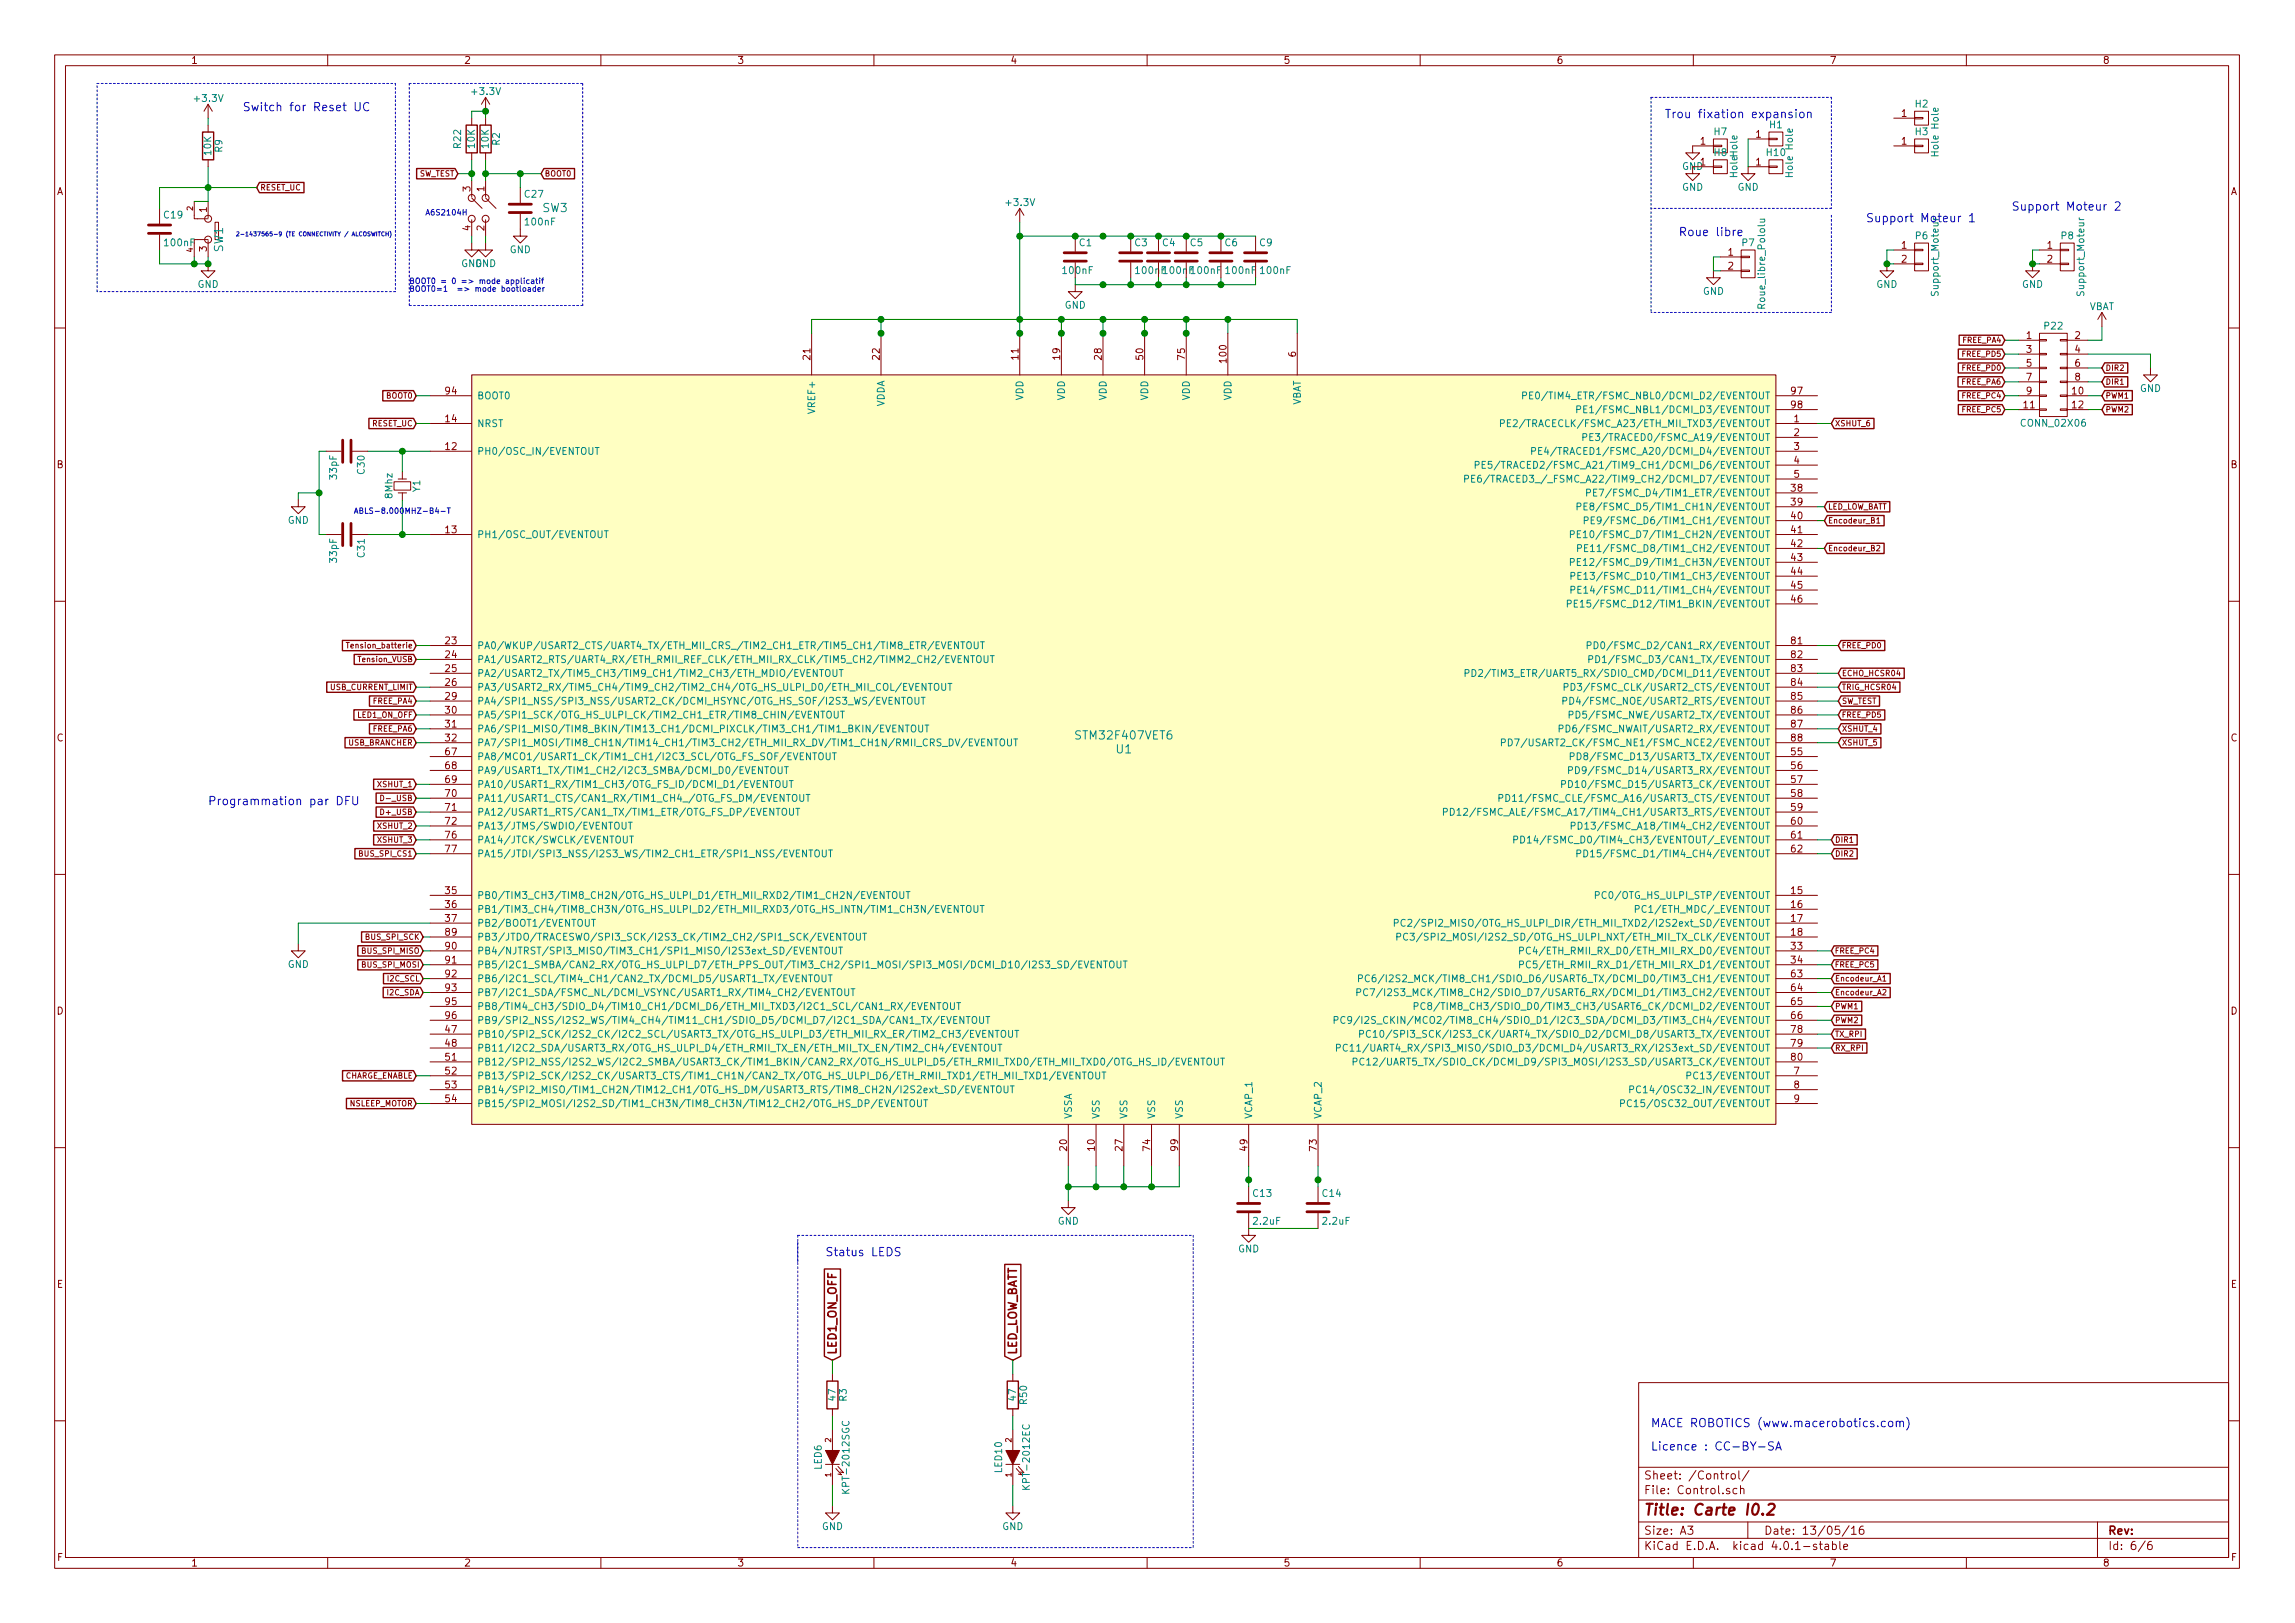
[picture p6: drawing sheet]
<svg xmlns="http://www.w3.org/2000/svg" width="420mm" height="297mm" viewBox="0 0 420 297" stroke-linecap="round" stroke-linejoin="round" font-family="sans-serif">
<defs><g id="words">
<text font-size="2.8" fill="#840000" x="301" y="277.3">Title: Carte I0.2</text>
<g font-size="2.1" fill="#0000c2">
<text x="44.4" y="20.4">Switch for Reset UC</text>
<text x="304.8" y="21.6">Trou fixation expansion</text>
<text x="341.6" y="40.7">Support Moteur 1</text>
<text x="368.3" y="38.5">Support Moteur 2</text>
<text x="307.3" y="43.2">Roue libre</text>
<text x="38.1" y="147.4">Programmation par DFU</text>
<text x="151.1" y="229.9">Status LEDS</text>
<text x="302.3" y="261.2">MACE ROBOTICS (www.macerobotics.com)</text>
<text x="302.3" y="265.5">Licence : CC-BY-SA</text>
</g>
<g font-size="2.1" fill="#008484">
<text x="99.3" y="38.8">SW3</text>
<text x="40.8" y="46.1" transform="rotate(-90 40.8 46.1)">SW1</text>
<text x="197.3" y="135.3">STM32F407VET6</text>
<text x="204.4" y="137.9">U1</text>
</g>
<g font-size="2.1" fill="#840000">
<text x="153.1" y="247.9" transform="rotate(-90 153.1 247.9)">LED1_ON_OFF</text>
<text x="186.2" y="247.9" transform="rotate(-90 186.2 247.9)">LED_LOW_BATT</text>
<text x="301" y="273.5">File: Control.sch</text>
<text x="301" y="270.8">Sheet: /Control/</text>
<text x="301" y="280.9">Size: A3</text>
<text x="323" y="280.9">Date: 13/05/16</text>
<text x="386" y="280.9">Rev:</text>
<text x="301" y="283.7">KiCad E.D.A. kicad 4.0.1-stable</text>
<text x="386" y="283.7">Id: 6/6</text>
</g>
<g font-size="1.8" fill="#840000">
<text x="35" y="11.7">1</text>
<text x="85" y="11.7">2</text>
<text x="135" y="11.7">3</text>
<text x="185" y="11.7">4</text>
<text x="235" y="11.7">5</text>
<text x="285" y="11.7">6</text>
<text x="335" y="11.7">7</text>
<text x="385" y="11.7">8</text>
<text x="348.1" y="21.4">1</text>
<text x="311.3" y="26.5">1</text>
<text x="321.5" y="25.2">1</text>
<text x="348.1" y="26.5">1</text>
<text x="10.4" y="35.7">A</text>
<text x="86.1" y="35" transform="rotate(-90 86.1 35)">3</text>
<text x="88.6" y="35" transform="rotate(-90 88.6 35)">1</text>
<text x="311.3" y="30.3">1</text>
<text x="321.5" y="30.3">1</text>
<text x="408.4" y="35.7">A</text>
<text x="37.8" y="38.8" transform="rotate(-90 37.8 38.8)">1</text>
<text x="37.8" y="46" transform="rotate(-90 37.8 46)">3</text>
<text x="86.1" y="42.2" transform="rotate(-90 86.1 42.2)">4</text>
<text x="88.6" y="42.2" transform="rotate(-90 88.6 42.2)">2</text>
<text x="316.4" y="46.8">1</text>
<text x="348.1" y="45.5">1</text>
<text x="374.8" y="45.5">1</text>
<text x="316.4" y="49.3">2</text>
<text x="348.1" y="48">2</text>
<text x="374.8" y="48">2</text>
<text x="148.3" y="65.8" transform="rotate(-90 148.3 65.8)">21</text>
<text x="161" y="65.8" transform="rotate(-90 161 65.8)">22</text>
<text x="186.4" y="65.8" transform="rotate(-90 186.4 65.8)">11</text>
<text x="194.1" y="65.8" transform="rotate(-90 194.1 65.8)">19</text>
<text x="201.7" y="65.8" transform="rotate(-90 201.7 65.8)">28</text>
<text x="209.3" y="65.8" transform="rotate(-90 209.3 65.8)">50</text>
<text x="216.9" y="65.8" transform="rotate(-90 216.9 65.8)">75</text>
<text x="237.2" y="65.3" transform="rotate(-90 237.2 65.3)">6</text>
<text x="371" y="62">1</text>
<text x="371" y="64.6">3</text>
<text x="379.9" y="62">2</text>
<text x="379.9" y="64.6">4</text>
<text x="224.5" y="66.3" transform="rotate(-90 224.5 66.3)">100</text>
<text x="371" y="67.1">5</text>
<text x="371" y="69.6">7</text>
<text x="379.9" y="67.1">6</text>
<text x="379.9" y="69.6">8</text>
<text x="81.6" y="77.3">14</text>
<text x="81.6" y="72.2">94</text>
<text x="328" y="72.2">97</text>
<text x="328" y="74.7">98</text>
<text x="328.4" y="77.3">1</text>
<text x="370.5" y="74.7">11</text>
<text x="371" y="72.2">9</text>
<text x="379.4" y="72.2">10</text>
<text x="379.4" y="74.7">12</text>
<text x="81.6" y="82.3">12</text>
<text x="328.4" y="79.8">2</text>
<text x="328.4" y="82.3">3</text>
<text x="10.4" y="85.7">B</text>
<text x="328" y="90">38</text>
<text x="328.4" y="84.9">4</text>
<text x="328.4" y="87.4">5</text>
<text x="408.4" y="85.7">B</text>
<text x="328" y="95">40</text>
<text x="328" y="92.5">39</text>
<text x="81.6" y="97.6">13</text>
<text x="328" y="97.6">41</text>
<text x="328" y="100.1">42</text>
<text x="328" y="102.7">43</text>
<text x="328" y="105.2">44</text>
<text x="328" y="107.7">45</text>
<text x="328" y="110.3">46</text>
<text x="81.6" y="117.9">23</text>
<text x="328" y="117.9">81</text>
<text x="81.6" y="120.4">24</text>
<text x="81.6" y="123">25</text>
<text x="81.6" y="125.5">26</text>
<text x="328" y="120.4">82</text>
<text x="328" y="123">83</text>
<text x="328" y="125.5">84</text>
<text x="81.6" y="130.6">30</text>
<text x="81.6" y="128.1">29</text>
<text x="328" y="128.1">85</text>
<text x="328" y="130.6">86</text>
<text x="10.4" y="135.7">C</text>
<text x="81.6" y="133.1">31</text>
<text x="81.6" y="135.7">32</text>
<text x="328" y="133.1">87</text>
<text x="328" y="135.7">88</text>
<text x="408.4" y="135.7">C</text>
<text x="81.6" y="138.2">67</text>
<text x="81.6" y="140.8">68</text>
<text x="81.6" y="143.3">69</text>
<text x="328" y="138.2">55</text>
<text x="328" y="140.8">56</text>
<text x="328" y="143.3">57</text>
<text x="81.6" y="145.8">70</text>
<text x="81.6" y="148.4">71</text>
<text x="328" y="145.8">58</text>
<text x="328" y="148.4">59</text>
<text x="81.6" y="150.9">72</text>
<text x="81.6" y="153.5">76</text>
<text x="81.6" y="156">77</text>
<text x="328" y="150.9">60</text>
<text x="328" y="153.5">61</text>
<text x="328" y="156">62</text>
<text x="81.6" y="163.6">35</text>
<text x="81.6" y="166.2">36</text>
<text x="328" y="163.6">15</text>
<text x="328" y="166.2">16</text>
<text x="81.6" y="173.8">90</text>
<text x="81.6" y="168.7">37</text>
<text x="81.6" y="171.2">89</text>
<text x="328" y="173.8">33</text>
<text x="328" y="168.7">17</text>
<text x="328" y="171.2">18</text>
<text x="81.6" y="176.3">91</text>
<text x="81.6" y="178.9">92</text>
<text x="328" y="178.9">63</text>
<text x="328" y="176.3">34</text>
<text x="10.4" y="185.7">D</text>
<text x="81.6" y="181.4">93</text>
<text x="81.6" y="183.9">95</text>
<text x="328" y="181.4">64</text>
<text x="328" y="183.9">65</text>
<text x="408.4" y="185.7">D</text>
<text x="81.6" y="186.5">96</text>
<text x="81.6" y="189">47</text>
<text x="81.6" y="191.6">48</text>
<text x="328" y="186.5">66</text>
<text x="328" y="189">78</text>
<text x="328" y="191.6">79</text>
<text x="81.6" y="194.1">51</text>
<text x="81.6" y="196.6">52</text>
<text x="328" y="194.1">80</text>
<text x="328.4" y="196.6">7</text>
<text x="81.6" y="199.2">53</text>
<text x="81.6" y="201.7">54</text>
<text x="328.4" y="199.2">8</text>
<text x="328.4" y="201.7">9</text>
<text x="195.3" y="210.6" transform="rotate(-90 195.3 210.6)">20</text>
<text x="200.4" y="210.6" transform="rotate(-90 200.4 210.6)">10</text>
<text x="205.5" y="210.6" transform="rotate(-90 205.5 210.6)">27</text>
<text x="210.6" y="210.6" transform="rotate(-90 210.6 210.6)">74</text>
<text x="215.6" y="210.6" transform="rotate(-90 215.6 210.6)">99</text>
<text x="228.3" y="210.6" transform="rotate(-90 228.3 210.6)">49</text>
<text x="241" y="210.6" transform="rotate(-90 241 210.6)">73</text>
<text x="10.4" y="235.7">E</text>
<text x="408.4" y="235.7">E</text>
<text x="10.5" y="285.7">F</text>
<text x="35" y="286.7">1</text>
<text x="85" y="286.7">2</text>
<text x="135" y="286.7">3</text>
<text x="185" y="286.7">4</text>
<text x="235" y="286.7">5</text>
<text x="285" y="286.7">6</text>
<text x="335" y="286.7">7</text>
<text x="385" y="286.7">8</text>
<text x="408.5" y="285.7">F</text>
</g>
<g font-size="1.8" fill="#008484">
<text x="86.6" y="17.4">+3.3V</text>
<text x="35.8" y="18.6">+3.3V</text>
<text x="324" y="23.5">H1</text>
<text x="350.7" y="19.6">H2</text>
<text x="354.9" y="23.5" transform="rotate(-90 354.9 23.5)">Hole</text>
<text x="38.7" y="28.3" transform="rotate(-90 38.7 28.3)">10K</text>
<text x="40.7" y="27.8" transform="rotate(-90 40.7 27.8)">R9</text>
<text x="84.4" y="27.1" transform="rotate(-90 84.4 27.1)">R22</text>
<text x="86.9" y="27.1" transform="rotate(-90 86.9 27.1)">10K</text>
<text x="89.5" y="27.1" transform="rotate(-90 89.5 27.1)">10K</text>
<text x="91.5" y="26.6" transform="rotate(-90 91.5 26.6)">R2</text>
<text x="313.8" y="24.7">H7</text>
<text x="313.8" y="28.5">H8</text>
<text x="323.5" y="28.5">H10</text>
<text x="328.2" y="27.3" transform="rotate(-90 328.2 27.3)">Hole</text>
<text x="350.7" y="24.7">H3</text>
<text x="354.9" y="28.6" transform="rotate(-90 354.9 28.6)">Hole</text>
<text x="307.9" y="31.1">GND</text>
<text x="307.9" y="34.9">GND</text>
<text x="318.1" y="32.4" transform="rotate(-90 318.1 32.4)">HoleHole</text>
<text x="318.1" y="34.9">GND</text>
<text x="328.2" y="32.4" transform="rotate(-90 328.2 32.4)">Hole</text>
<text x="30.1" y="40">C19</text>
<text x="96.1" y="36.2">C27</text>
<text x="96.3" y="41.2">100nF</text>
<text x="184.4" y="37.7">+3.3V</text>
<text x="30.3" y="45">100nF</text>
<text x="93.3" y="46.3">GND</text>
<text x="197.6" y="45">C1</text>
<text x="207.8" y="45">C3</text>
<text x="212.9" y="45">C4</text>
<text x="217.9" y="45">C5</text>
<text x="224.3" y="45">C6</text>
<text x="230.6" y="45">C9</text>
<text x="319" y="45">P7</text>
<text x="350.7" y="43.8">P6</text>
<text x="377.4" y="43.8">P8</text>
<text x="36.1" y="52.7">GND</text>
<text x="84.4" y="48.9">GND</text>
<text x="86.9" y="48.9">GND</text>
<text x="194.7" y="50.1">100nF</text>
<text x="208.1" y="50.1">100nF100nF100nF</text>
<text x="224.6" y="50.1">100nF</text>
<text x="230.9" y="50.1">100nF</text>
<text x="311.7" y="53.9">GND</text>
<text x="343.5" y="52.7">GND</text>
<text x="354.9" y="53.9" transform="rotate(-90 354.9 53.9)">Support_Moteur</text>
<text x="370.2" y="52.7">GND</text>
<text x="381.6" y="53.9" transform="rotate(-90 381.6 53.9)">Support_Moteur</text>
<text x="194.9" y="56.5">GND</text>
<text x="323.1" y="56" transform="rotate(-90 323.1 56)">Roue_libre_Pololu</text>
<text x="382.4" y="56.7">VBAT</text>
<text x="374.3" y="60.3">P22</text>
<text x="391.7" y="71.7">GND</text>
<text x="87.4" y="73.1">BOOT0</text>
<text x="149.2" y="75.4" transform="rotate(-90 149.2 75.4)">VREF+</text>
<text x="161.9" y="74.6" transform="rotate(-90 161.9 74.6)">VDDA</text>
<text x="187.3" y="73.4" transform="rotate(-90 187.3 73.4)">VDD</text>
<text x="194.9" y="73.4" transform="rotate(-90 194.9 73.4)">VDD</text>
<text x="202.6" y="73.4" transform="rotate(-90 202.6 73.4)">VDD</text>
<text x="210.2" y="73.4" transform="rotate(-90 210.2 73.4)">VDD</text>
<text x="217.8" y="73.4" transform="rotate(-90 217.8 73.4)">VDD</text>
<text x="225.4" y="73.4" transform="rotate(-90 225.4 73.4)">VDD</text>
<text x="238.1" y="74.5" transform="rotate(-90 238.1 74.5)">VBAT</text>
<text x="282.2" y="73.1">PE0/TIM4_ETR/FSMC_NBL0/DCMI_D2/EVENTOUT</text>
<text x="291.3" y="75.6">PE1/FSMC_NBL1/DCMI_D3/EVENTOUT</text>
<text x="87.4" y="83.2">PH0/OSC_IN/EVENTOUT</text>
<text x="87.4" y="78.1">NRST</text>
<text x="277.7" y="78.1">PE2/TRACECLK/FSMC_A23/ETH_MII_TXD3/EVENTOUT</text>
<text x="283.8" y="83.2">PE4/TRACED1/FSMC_A20/DCMI_D4/EVENTOUT</text>
<text x="292.1" y="80.7">PE3/TRACED0/FSMC_A19/EVENTOUT</text>
<text x="370.3" y="78.1">CONN_02X06</text>
<text x="61.7" y="87.6" transform="rotate(-90 61.7 87.6)">33pF</text>
<text x="66.8" y="86.7" transform="rotate(-90 66.8 86.7)">C30</text>
<text x="272.8" y="88.3">PE6/TRACED3_/_FSMC_A22/TIM9_CH2/DCMI_D7/EVENTOUT</text>
<text x="274.8" y="85.8">PE5/TRACED2/FSMC_A21/TIM9_CH1/DCMI_D6/EVENTOUT</text>
<text x="52.7" y="95.8">GND</text>
<text x="71.8" y="91.1" transform="rotate(-90 71.8 91.1)">8Mhz</text>
<text x="76.9" y="90" transform="rotate(-90 76.9 90)">Y1</text>
<text x="291.6" y="93.4">PE8/FSMC_D5/TIM1_CH1N/EVENTOUT</text>
<text x="292.8" y="95.9">PE9/FSMC_D6/TIM1_CH1/EVENTOUT</text>
<text x="292.8" y="90.8">PE7/FSMC_D4/TIM1_ETR/EVENTOUT</text>
<text x="66.8" y="101.9" transform="rotate(-90 66.8 101.9)">C31</text>
<text x="87.4" y="98.5">PH1/OSC_OUT/EVENTOUT</text>
<text x="290.6" y="98.5">PE10/FSMC_D7/TIM1_CH2N/EVENTOUT</text>
<text x="291.9" y="101">PE11/FSMC_D8/TIM1_CH2/EVENTOUT</text>
<text x="61.7" y="102.9" transform="rotate(-90 61.7 102.9)">33pF</text>
<text x="290.6" y="103.5">PE12/FSMC_D9/TIM1_CH3N/EVENTOUT</text>
<text x="290.9" y="106.1">PE13/FSMC_D10/TIM1_CH3/EVENTOUT</text>
<text x="290.1" y="111.2">PE15/FSMC_D12/TIM1_BKIN/EVENTOUT</text>
<text x="290.9" y="108.6">PE14/FSMC_D11/TIM1_CH4/EVENTOUT</text>
<text x="87.4" y="118.8">PA0/WKUP/USART2_CTS/UART4_TX/ETH_MII_CRS_/TIM2_CH1_ETR/TIM5_CH1/TIM8_ETR/EVENTOUT</text>
<text x="293" y="118.8">PD0/FSMC_D2/CAN1_RX/EVENTOUT</text>
<text x="87.4" y="121.3">PA1/USART2_RTS/UART4_RX/ETH_RMII_REF_CLK/ETH_MII_RX_CLK/TIM5_CH2/TIMM2_CH2/EVENTOUT</text>
<text x="87.4" y="123.9">PA2/USART2_TX/TIM5_CH3/TIM9_CH1/TIM2_CH3/ETH_MDIO/EVENTOUT</text>
<text x="272.6" y="123.9">PD2/TIM3_ETR/UART5_RX/SDIO_CMD/DCMI_D11/EVENTOUT</text>
<text x="293.2" y="121.3">PD1/FSMC_D3/CAN1_TX/EVENTOUT</text>
<text x="87.4" y="131.5">PA5/SPI1_SCK/OTG_HS_ULPI_CK/TIM2_CH1_ETR/TIM8_CHIN/EVENTOUT</text>
<text x="87.4" y="126.4">PA3/USART2_RX/TIM5_CH4/TIM9_CH2/TIM2_CH4/OTG_HS_ULPI_D0/ETH_MII_COL/EVENTOUT</text>
<text x="87.4" y="128.9">PA4/SPI1_NSS/SPI3_NSS/USART2_CK/DCMI_HSYNC/OTG_HS_SOF/I2S3_WS/EVENTOUT</text>
<text x="288.1" y="128.9">PD4/FSMC_NOE/USART2_RTS/EVENTOUT</text>
<text x="288.3" y="126.4">PD3/FSMC_CLK/USART2_CTS/EVENTOUT</text>
<text x="289.1" y="131.5">PD5/FSMC_NWE/USART2_TX/EVENTOUT</text>
<text x="87.4" y="134">PA6/SPI1_MISO/TIM8_BKIN/TIM13_CH1/DCMI_PIXCLK/TIM3_CH1/TIM1_BKIN/EVENTOUT</text>
<text x="87.4" y="136.6">PA7/SPI1_MOSI/TIM8_CH1N/TIM14_CH1/TIM3_CH2/ETH_MII_RX_DV/TIM1_CH1N/RMII_CRS_DV/EVENTOUT</text>
<text x="278.3" y="136.6">PD7/USART2_CK/FSMC_NE1/FSMC_NCE2/EVENTOUT</text>
<text x="287.2" y="134">PD6/FSMC_NWAIT/USART2_RX/EVENTOUT</text>
<text x="87.4" y="139.1">PA8/MCO1/USART1_CK/TIM1_CH1/I2C3_SCL/OTG_FS_SOF/EVENTOUT</text>
<text x="87.4" y="141.6">PA9/USART1_TX/TIM1_CH2/I2C3_SMBA/DCMI_D0/EVENTOUT</text>
<text x="289.8" y="141.6">PD9/FSMC_D14/USART3_RX/EVENTOUT</text>
<text x="290" y="139.1">PD8/FSMC_D13/USART3_TX/EVENTOUT</text>
<text x="87.4" y="146.7">PA11/USART1_CTS/CAN1_RX/TIM1_CH4_/OTG_FS_DM/EVENTOUT</text>
<text x="87.4" y="149.3">PA12/USART1_RTS/CAN1_TX/TIM1_ETR/OTG_FS_DP/EVENTOUT</text>
<text x="87.4" y="144.2">PA10/USART1_RX/TIM1_CH3/OTG_FS_ID/DCMI_D1/EVENTOUT</text>
<text x="268.7" y="149.3">PD12/FSMC_ALE/FSMC_A17/TIM4_CH1/USART3_RTS/EVENTOUT</text>
<text x="277.7" y="146.7">PD11/FSMC_CLE/FSMC_A16/USART3_CTS/EVENTOUT</text>
<text x="288.7" y="144.2">PD10/FSMC_D15/USART3_CK/EVENTOUT</text>
<text x="87.4" y="151.8">PA13/JTMS/SWDIO/EVENTOUT</text>
<text x="87.4" y="154.3">PA14/JTCK/SWCLK/EVENTOUT</text>
<text x="280.7" y="154.3">PD14/FSMC_D0/TIM4_CH3/EVENTOUT/_EVENTOUT</text>
<text x="290.8" y="151.8">PD13/FSMC_A18/TIM4_CH2/EVENTOUT</text>
<text x="87.4" y="156.9">PA15/JTDI/SPI3_NSS/I2S3_WS/TIM2_CH1_ETR/SPI1_NSS/EVENTOUT</text>
<text x="291.8" y="156.9">PD15/FSMC_D1/TIM4_CH4/EVENTOUT</text>
<text x="87.4" y="164.5">PB0/TIM3_CH3/TIM8_CH2N/OTG_HS_ULPI_D1/ETH_MII_RXD2/TIM1_CH2N/EVENTOUT</text>
<text x="87.4" y="167">PB1/TIM3_CH4/TIM8_CH3N/OTG_HS_ULPI_D2/ETH_MII_RXD3/OTG_HS_INTN/TIM1_CH3N/EVENTOUT</text>
<text x="293.3" y="164.5">PC0/OTG_HS_ULPI_STP/EVENTOUT</text>
<text x="300.5" y="167">PC1/ETH_MDC/_EVENTOUT</text>
<text x="87.4" y="169.6">PB2/BOOT1/EVENTOUT</text>
<text x="87.4" y="172.1">PB3/JTDO/TRACESWO/SPI3_SCK/I2S3_CK/TIM2_CH2/SPI1_SCK/EVENTOUT</text>
<text x="260.5" y="172.1">PC3/SPI2_MOSI/I2S2_SD/OTG_HS_ULPI_NXT/ETH_MII_TX_CLK/EVENTOUT</text>
<text x="260.8" y="169.6">PC2/SPI2_MISO/OTG_HS_ULPI_DIR/ETH_MII_TXD2/I2S2ext_SD/EVENTOUT</text>
<text x="52.7" y="177.1">GND</text>
<text x="87.4" y="174.7">PB4/NJTRST/SPI3_MISO/TIM3_CH1/SPI1_MISO/I2S3ext_SD/EVENTOUT</text>
<text x="87.4" y="177.2">PB5/I2C1_SMBA/CAN2_RX/OTG_HS_ULPI_D7/ETH_PPS_OUT/TIM3_CH2/SPI1_MOSI/SPI3_MOSI/DCMI_D10/I2S3_SD/EVENTOUT</text>
<text x="87.4" y="179.7">PB6/I2C1_SCL/TIM4_CH1/CAN2_TX/DCMI_D5/USART1_TX/EVENTOUT</text>
<text x="256.2" y="179.7">PC6/I2S2_MCK/TIM8_CH1/SDIO_D6/USART6_TX/DCMI_D0/TIM3_CH1/EVENTOUT</text>
<text x="280.9" y="174.7">PC4/ETH_RMII_RX_D0/ETH_MII_RX_D0/EVENTOUT</text>
<text x="280.9" y="177.2">PC5/ETH_RMII_RX_D1/ETH_MII_RX_D1/EVENTOUT</text>
<text x="87.4" y="182.3">PB7/I2C1_SDA/FSMC_NL/DCMI_VSYNC/USART1_RX/TIM4_CH2/EVENTOUT</text>
<text x="87.4" y="184.8">PB8/TIM4_CH3/SDIO_D4/TIM10_CH1/DCMI_D6/ETH_MII_TXD3/I2C1_SCL/CAN1_RX/EVENTOUT</text>
<text x="256" y="182.3">PC7/I2S3_MCK/TIM8_CH2/SDIO_D7/USART6_RX/DCMI_D1/TIM3_CH2/EVENTOUT</text>
<text x="265" y="184.8">PC8/TIM8_CH3/SDIO_D0/TIM3_CH3/USART6_CK/DCMI_D2/EVENTOUT</text>
<text x="87.4" y="187.4">PB9/SPI2_NSS/I2S2_WS/TIM4_CH4/TIM11_CH1/SDIO_D5/DCMI_D7/I2C1_SDA/CAN1_TX/EVENTOUT</text>
<text x="87.4" y="189.9">PB10/SPI2_SCK/I2S2_CK/I2C2_SCL/USART3_TX/OTG_HS_ULPI_D3/ETH_MII_RX_ER/TIM2_CH3/EVENTOUT</text>
<text x="253.1" y="187.4">PC9/I2S_CKIN/MCO2/TIM8_CH4/SDIO_D1/I2C3_SDA/DCMI_D3/TIM3_CH4/EVENTOUT</text>
<text x="256.1" y="189.9">PC10/SPI3_SCK/I2S3_CK/UART4_TX/SDIO_D2/DCMI_D8/USART3_TX/EVENTOUT</text>
<text x="87.4" y="195">PB12/SPI2_NSS/I2S2_WS/I2C2_SMBA/USART3_CK/TIM1_BKIN/CAN2_RX/OTG_HS_ULPI_D5/ETH_RMII_TXD0/ETH_MII_TXD0/OTG_HS_ID/EVENTOUT</text>
<text x="87.4" y="197.5">PB13/SPI2_SCK/I2S2_CK/USART3_CTS/TIM1_CH1N/CAN2_TX/OTG_HS_ULPI_D6/ETH_RMII_TXD1/ETH_MII_TXD1/EVENTOUT</text>
<text x="87.4" y="192.4">PB11/I2C2_SDA/USART3_RX/OTG_HS_ULPI_D4/ETH_RMII_TX_EN/ETH_MII_TX_EN/TIM2_CH4/EVENTOUT</text>
<text x="252.5" y="192.4">PC11/UART4_RX/SPI3_MISO/SDIO_D3/DCMI_D4/USART3_RX/I2S3ext_SD/EVENTOUT</text>
<text x="254.8" y="195">PC12/UART5_TX/SDIO_CK/DCMI_D9/SPI3_MOSI/I2S3_SD/USART3_CK/EVENTOUT</text>
<text x="309.5" y="197.5">PC13/EVENTOUT</text>
<text x="87.4" y="200.1">PB14/SPI2_MISO/TIM1_CH2N/TIM12_CH1/OTG_HS_DM/USART3_RTS/TIM8_CH2N/I2S2ext_SD/EVENTOUT</text>
<text x="87.4" y="202.6">PB15/SPI2_MOSI/I2S2_SD/TIM1_CH3N/TIM8_CH3N/TIM12_CH2/OTG_HS_DP/EVENTOUT</text>
<text x="298.6" y="202.6">PC15/OSC32_OUT/EVENTOUT</text>
<text x="300.5" y="200.1">PC14/OSC32_IN/EVENTOUT</text>
<text x="196.2" y="204.8" transform="rotate(-90 196.2 204.8)">VSSA</text>
<text x="201.3" y="204.8" transform="rotate(-90 201.3 204.8)">VSS</text>
<text x="206.4" y="204.8" transform="rotate(-90 206.4 204.8)">VSS</text>
<text x="211.5" y="204.8" transform="rotate(-90 211.5 204.8)">VSS</text>
<text x="216.5" y="204.8" transform="rotate(-90 216.5 204.8)">VSS</text>
<text x="229.2" y="204.8" transform="rotate(-90 229.2 204.8)">VCAP_1</text>
<text x="241.9" y="204.8" transform="rotate(-90 241.9 204.8)">VCAP_2</text>
<text x="229.5" y="219">C13</text>
<text x="242.2" y="219">C14</text>
<text x="193.6" y="224.1">GND</text>
<text x="229.6" y="224.1">2.2uF</text>
<text x="242.3" y="224.1">2.2uF</text>
<text x="226.6" y="229.2">GND</text>
<text x="153" y="256.3" transform="rotate(-90 153 256.3)">47</text>
<text x="155" y="256.4" transform="rotate(-90 155 256.4)">R3</text>
<text x="186" y="256.3" transform="rotate(-90 186 256.3)">47</text>
<text x="188" y="256.9" transform="rotate(-90 188 256.9)">R50</text>
<text x="150.4" y="269" transform="rotate(-90 150.4 269)">LED6</text>
<text x="183.4" y="269.5" transform="rotate(-90 183.4 269.5)">LED10</text>
<text x="155.5" y="272.7" transform="rotate(-90 155.5 272.7)">KPT-2012SGC</text>
<text x="188.5" y="272" transform="rotate(-90 188.5 272)">KPT-2012EC</text>
<text x="150.4" y="280">GND</text>
<text x="183.5" y="280">GND</text>
</g>
<g font-size="1.4" fill="#840000">
<text x="47.7" y="34.8">RESET_UC</text>
<text x="76.5" y="32.3">SW_TEST</text>
<text x="99.7" y="32.3">BOOT0</text>
<text x="35.3" y="38.5" transform="rotate(-90 35.3 38.5)">2</text>
<text x="35.3" y="46.1" transform="rotate(-90 35.3 46.1)">4</text>
<text x="359.3" y="65.3">FREE_PD5</text>
<text x="359.3" y="62.7">FREE_PA4</text>
<text x="359.1" y="70.4">FREE_PA6</text>
<text x="359.3" y="67.8">FREE_PD0</text>
<text x="385.5" y="70.4">DIR1</text>
<text x="385.5" y="67.9">DIR2</text>
<text x="70.7" y="72.9">BOOT0</text>
<text x="359.3" y="72.9">FREE_PC4</text>
<text x="359.3" y="75.4">FREE_PC5</text>
<text x="385.5" y="72.9">PWM1</text>
<text x="385.5" y="75.5">PWM2</text>
<text x="68" y="78">RESET_UC</text>
<text x="335.9" y="78">XSHUT_6</text>
<text x="334.7" y="95.8">Encodeur_B1</text>
<text x="334.7" y="93.3">LED_LOW_BATT</text>
<text x="334.7" y="100.9">Encodeur_B2</text>
<text x="64.2" y="118.7">Tension_batterie</text>
<text x="337.2" y="118.6">FREE_PD0</text>
<text x="65.7" y="121.2">Tension_VUSB</text>
<text x="337.2" y="123.7">ECHO_HCSR04</text>
<text x="60.4" y="126.3">USB_CURRENT_LIMIT</text>
<text x="65.4" y="131.4">LED1_ON_OFF</text>
<text x="68.2" y="128.8">FREE_PA4</text>
<text x="337.2" y="131.3">FREE_PD5</text>
<text x="337.2" y="128.8">SW_TEST</text>
<text x="337.2" y="126.3">TRIG_HCSR04</text>
<text x="63.7" y="136.4">USB_BRANCHER</text>
<text x="68.2" y="133.9">FREE_PA6</text>
<text x="337.2" y="136.4">XSHUT_5</text>
<text x="337.2" y="133.9">XSHUT_4</text>
<text x="69.2" y="144.1">XSHUT_1</text>
<text x="69.9" y="149.1">D+_USB</text>
<text x="70.3" y="146.6">D-_USB</text>
<text x="69.2" y="154.2">XSHUT_3</text>
<text x="69.2" y="151.7">XSHUT_2</text>
<text x="335.9" y="154.2">DIR1</text>
<text x="65.9" y="156.8">BUS_SPI_CS1</text>
<text x="335.9" y="156.8">DIR2</text>
<text x="67" y="172">BUS_SPI_SCK</text>
<text x="66.3" y="174.5">BUS_SPI_MISO</text>
<text x="66.3" y="177.1">BUS_SPI_MOSI</text>
<text x="71" y="179.6">I2C_SCL</text>
<text x="335.9" y="174.5">FREE_PC4</text>
<text x="335.9" y="177">FREE_PC5</text>
<text x="335.9" y="179.6">Encodeur_A1</text>
<text x="70.8" y="182.2">I2C_SDA</text>
<text x="335.9" y="184.7">PWM1</text>
<text x="335.9" y="182.2">Encodeur_A2</text>
<text x="335.9" y="187.2">PWM2</text>
<text x="335.9" y="189.8">TX_RPI</text>
<text x="62.8" y="197.4">CHARGE_ENABLE</text>
<text x="335.9" y="192.3">RX_RPI</text>
<text x="63.8" y="202.5">NSLEEP_MOTOR</text>
<text x="152.1" y="263.9" transform="rotate(-90 152.1 263.9)">2</text>
<text x="185.2" y="263.9" transform="rotate(-90 185.2 263.9)">2</text>
<text x="152.1" y="270.3" transform="rotate(-90 152.1 270.3)">1</text>
<text x="185.2" y="270.3" transform="rotate(-90 185.2 270.3)">1</text>
</g>
<g font-size="1.4" fill="#0000c2">
<text x="79" y="39.4">A6S2104H</text>
<text x="74.9" y="52">BOOT0 = 0 =&gt; mode applicatif</text>
<text x="74.9" y="53.4">BOOT0=1 =&gt; mode bootloader</text>
<text x="64.8" y="94">ABLS-8.000MHZ-B4-T</text>
</g>
<text font-size="1.1" fill="#0000c2" x="43.2" y="43.2">2-1437565-9 (TE CONNECTIVITY / ALCOSWITCH)</text>
</g></defs>
<g fill="none" stroke="#840000" stroke-width=".18">
<path d="M10 10h400v277h-400zM12 12h396v273.1h-396zM38.1 19.1v2.5M38.1 19.1l-.8 1.3M38.1 19.1l.8 1.3M60 10v2M88.9 17.8l-.8 1.3M88.9 17.8v2.6M88.9 17.8l.8 1.3M110 10v2M160 10v2M210 10v2"/>
<path d="M260 10v2M310 10v2M360 10v2M29.2 38.1v2.8M35.6 36.9v3.1h2.5M38.1 22.9v1.3M38.1 29.2v1.3M38.1 36.9v3M86.4 36.2l1.9 1.9M86.4 21.6v1.3M86.4 28v1.2M86.4 33.1v3"/>
<path d="M88.9 21.6v1.3M88.9 28v1.2M88.9 33.1v3M88.9 36.2l1.9 1.9M95.2 39.2v4h1.3l-1.3 1.3-1.2-1.3h1.2M95.2 34.3v2.8M186.7 38.1l-.8 1.3M186.7 38.1v2.6M186.7 38.1l.8 1.3M313.7 26.6h1.5v.2h-1.5zM313.7 25.4h2.5v2.6h-2.5zM313.7 30.4h1.5v.2h-1.5z"/>
<path d="M313.7 29.2h2.5v2.6h-2.5zM313.7 26.7h-3.8v1.3h1.2l-1.2 1.2-1.3-1.2h1.3M313.7 30.5h-3.8v1.3h1.2l-1.2 1.3-1.3-1.3h1.3M320 25.4h3.8M323.8 30.4h1.6v.2h-1.6zM323.8 29.2h2.6v2.6h-2.6zM323.8 25.3h1.6v.3h-1.6zM323.8 24.2h2.6v2.5h-2.6zM323.8 30.5h-3.8v1.3h1.3l-1.3 1.3-1.2-1.3h1.2M346.7 26.7h3.8M346.7 21.6h3.8M350.5 21.5h1.5v.3h-1.5z"/>
<path d="M350.5 20.4h2.6v2.5h-2.6zM350.5 26.6h1.5v.2h-1.5zM350.5 25.4h2.6v2.6h-2.6zM29.2 43v2.8M38.1 43.9h-2.5v3.1M38.1 48.3v1.3h1.3l-1.3 1.2-1.3-1.2h1.3M38.1 44v3M39.4 40.7h.6v3.2h-.6zM86.4 44.5v1.3h1.2l-1.2 1.2-1.3-1.2h1.3M86.4 40.2v3M88.9 44.5v1.3h1.3l-1.3 1.2-1.3-1.2h1.3M88.9 40.2v3"/>
<path d="M196.8 52.1v1.3h1.3l-1.3 1.2-1.2-1.2h1.2M196.8 43.2v2.8M196.8 48v2.8M207 43.2v2.8M207 48v2.8M212.1 43.2v2.8M212.1 48v2.8M217.2 43.2v2.8M217.2 48v2.8M223.5 43.2v2.8M223.5 48v2.8M229.9 43.2v2.8"/>
<path d="M229.9 48v2.8M313.7 49.6v1.2h1.3l-1.3 1.3-1.3-1.3h1.3M315 47h3.8M315 49.6h3.8M318.8 49.4h1.5v.3h-1.5zM318.8 46.9h1.5v.3h-1.5zM318.8 45.8h2.5v5h-2.5zM345.4 48.3v1.3h1.3l-1.3 1.2-1.2-1.2h1.2M346.7 45.8h3.8M346.7 48.3h3.8M350.5 48.2h1.5v.2h-1.5zM350.5 45.6h1.5v.3h-1.5z"/>
<path d="M350.5 44.5h2.6v5.1h-2.6zM372.1 48.3v1.3h1.3l-1.3 1.2-1.3-1.2h1.3M373.4 45.8h3.8M373.4 48.3h3.8M377.2 48.2h1.5v.2h-1.5zM377.2 45.6h1.5v.3h-1.5zM377.2 44.5h2.5v5.1h-2.5zM384.8 57.2l-.8 1.3M384.8 57.2v2.5M384.8 57.2l.8 1.3M10 60h2M78.7 77.5h7.7"/>
<path d="M78.7 72.4h7.7M86.4 68.6h238.7v137.2h-238.7zM148.6 61v7.6M161.3 61v7.6M186.7 61v7.6M194.3 61v7.6M201.9 61v7.6M209.5 61v7.6M217.2 61v7.6M224.8 61v7.6M237.5 61v7.6M325.1 77.5h7.6"/>
<path d="M325.1 72.4h7.6M325.1 75h7.6M369.6 72.4h3.8M369.6 75h3.8M369.6 62.3h3.8M369.6 64.8h3.8M369.6 67.3h3.8M369.6 69.9h3.8M373.4 74.8h1.2v.3h-1.2zM373.4 72.3h1.2v.3h-1.2zM373.4 69.8h1.2v.2h-1.2zM373.4 67.2h1.2v.3h-1.2z"/>
<path d="M373.4 64.7h1.2v.2h-1.2zM373.4 62.1h1.2v.3h-1.2zM373.4 61h5.1v15.2h-5.1zM377.2 74.8h1.3v.3h-1.3zM377.2 72.3h1.3v.3h-1.3zM377.2 69.8h1.3v.2h-1.3zM377.2 67.2h1.3v.3h-1.3zM377.2 64.7h1.3v.2h-1.3zM377.2 62.1h1.3v.3h-1.3zM378.5 72.4h3.8M378.5 75h3.8M378.5 62.3h3.8"/>
<path d="M378.5 64.8h3.8M378.5 67.3h3.8M378.5 69.9h3.8M393.7 67.3v1.3h1.3l-1.3 1.3-1.3-1.3h1.3M408 60h2M54.6 91.5v1.2h1.3l-1.3 1.3-1.3-1.3h1.3M59.7 82.6h2.8M59.7 97.8h2.8M64.5 82.6h2.8M64.5 97.8h2.8M72.1 88.2h3.1v1.5h-3.1zM72.9 87.7h1.5"/>
<path d="M72.9 90.2h1.5M73.7 86.4v1.3M73.7 90.2v1.3M78.7 82.6h7.7M78.7 97.8h7.7M325.1 80h7.6M325.1 82.6h7.6M325.1 85.1h7.6M325.1 87.7h7.6M325.1 95.3h7.6M325.1 97.8h7.6M325.1 90.2h7.6"/>
<path d="M325.1 92.7h7.6M343.6 99.9l.4-.1 .1 .3-.6 .7h.6M343.6 95l.3-.3v1M343.6 95.7h.5M10 110h2M63.4 117.6h.6M63.7 117.6v1M74.9 118.3l.5-.1-.1-.2-.3-.1-.1 .2v.5h.4M78.7 118.1h7.7M325.1 118.1h7.6M325.1 100.4h7.6M325.1 102.9h7.6"/>
<path d="M325.1 105.4h7.6M325.1 108h7.6M325.1 110.5h7.6M408 110h2M78.7 130.8h7.7M78.7 133.4h7.7M78.7 135.9h7.7M78.7 120.7h7.7M78.7 123.2h7.7M78.7 125.8h7.7M78.7 138.5h7.7M78.7 128.3h7.7"/>
<path d="M325.1 130.8h7.6M325.1 133.4h7.6M325.1 135.9h7.6M325.1 120.7h7.6M325.1 123.2h7.6M325.1 125.8h7.6M325.1 138.5h7.6M325.1 128.3h7.6M69.7 145.5a.51 .51 0 0 1 .6 .5 .51 .51 0 0 1-.6 .5zM78.7 151.2h7.7M78.7 146.1h7.7M78.7 153.7h7.7"/>
<path d="M78.7 148.6h7.7M78.7 156.2h7.7M78.7 141h7.7M78.7 143.5h7.7M325.1 151.2h7.6M325.1 146.1h7.6M325.1 153.7h7.6M325.1 148.6h7.6M325.1 156.2h7.6M325.1 141h7.6M325.1 143.5h7.6M10 160h2"/>
<path d="M54.6 172.8v1.2h1.3l-1.3 1.3-1.3-1.3h1.3M78.7 174h7.7M78.7 176.6h7.7M78.7 179.1h7.7M78.7 163.9h7.7M78.7 166.4h7.7M78.7 168.9h7.7M78.7 171.5h7.7M325.1 174h7.6M325.1 176.6h7.6M325.1 179.1h7.6M325.1 163.9h7.6"/>
<path d="M325.1 166.4h7.6M325.1 168.9h7.6M325.1 171.5h7.6M344.7 178.9l.3-.4v1.1M344.7 179.6h.6M408 160h2M78.7 196.9h7.7M78.7 199.4h7.7M78.7 194.3h7.7M78.7 181.6h7.7M78.7 184.2h7.7M78.7 186.7h7.7"/>
<path d="M78.7 189.3h7.7M78.7 191.8h7.7M325.1 196.9h7.6M325.1 199.4h7.6M325.1 194.3h7.6M325.1 181.6h7.6M325.1 184.2h7.6M325.1 186.7h7.6M325.1 189.3h7.6M325.1 191.8h7.6M344.7 181.2l.4-.1 .2 .3-.6 .7h.6M10 210h2"/>
<path d="M78.7 202h7.7M195.6 219.7v1.3h1.2l-1.2 1.3-1.3-1.3h1.3M195.6 205.8v7.6M200.7 205.8v7.6M205.7 205.8v7.6M210.8 205.8v7.6M215.9 205.8v7.6M228.6 205.8v7.6M228.6 217.2v2.8M241.3 205.8v7.6M241.3 217.2v2.8M325.1 202h7.6"/>
<path d="M408 210h2M228.6 222v4.1h1.3l-1.3 1.3-1.3-1.3h1.3M241.3 222v2.8M152.4 251.5v1.3M152.4 257.8v1.3M185.4 251.5v1.3M185.4 257.8v1.3M300 253h108v32.1h-108zM10 260h2M151.1 268h2.6M152.4 275.6v1.3h1.3l-1.3 1.3-1.3-1.3h1.3M152.4 261.7v3.8"/>
<path d="M152.4 268v3.8M153 268.8l1.1 1.1-.7-.1M153.4 268.4l1 1.1-.6-.1M184.1 268h2.6M185.4 275.6v1.3h1.3l-1.3 1.3-1.3-1.3h1.3M185.4 261.7v3.8M185.4 268v3.8M186.1 268.8l1 1.1-.7-.1M186.4 268.4l1.1 1.1-.7-.1M300 278.5h108M300 274.5h108M300 268.5h108"/>
<path d="M309 279.3h.9l-.5 .6 .5 .1v.7l-.2 .1-.7-.1M316.5 269.7l-.4 .3M316.6 272.5a.37 .37 0 0 0-.5 .1v.2l.5 .2 .1 .1-.2 .3-.4-.1M317 269.8l.2-.1 .4 .1 .1 .6-.1 .2-.4 .1-.2-.1zM318 272.5l-.4-.1-.3 .3v.6l.3 .1 .4-.1M318.3 269.2v1.3l.2 .2M318.6 272.5l.2-.1 .4 .1 .1 .9M318.6 271.9v1.5M320 278.5v3M320.2 269.1l-1.3 2M338.5 279.2l-1.2 2M339 279.7l.4-.4v1.5"/>
<path d="M341.1 279.3a.59 .59 0 0 0-.7 .6l.1 .8 .2 .1 .5-.1v-.5l-.1-.3h-.4l-.3 .3M384 278.5v6.6M408 260h2M60 285.1v1.9M110 285.1v1.9M160 285.1v1.9M210 285.1v1.9M260 285.1v1.9M300 281.5h108M310 285.1v1.9M332.6 282.7a.37 .37 0 0 0-.6 .1l.1 .2 .5 .2v.1l-.2 .3-.4-.1M333.1 282.6h.5"/>
<path d="M333.3 282.1v1.3l.3 .2M334.1 282.7h.6l.1 .9M334.8 283h-.5l-.2 .2 .2 .4 .5-.1M335.5 282.7l.4-.1 .3 .3-.1 .6h-.6M335.5 282.1v1.5M336.8 282.1v1.3l.2 .2M337.5 283.1l.8-.1-.1-.3-.4-.1-.3 .2 .1 .7h.6M339 280.8h.8M360 285.1v1.9M392.7 282l-1.2 2M393.9 282.1a.59 .59 0 0 0-.7 .6v.8l.2 .1 .6-.1v-.5l-.1-.3h-.5l-.2 .3"/>
<circle cx="86.4" cy="36.2" r=".63"/>
<circle cx="88.9" cy="36.2" r=".63"/>
<circle cx="38.1" cy="43.9" r=".63"/>
<circle cx="38.1" cy="40" r=".63"/>
<circle cx="86.4" cy="40" r=".63"/>
<circle cx="88.9" cy="40" r=".63"/>
</g>
<path d="M322.7 277l.1 .1-.1 .1-.1-.1 .1-.1v.2M323.8 275.4l.3-.2h.5l.2 .1 .1 .5-1.4 1.4h1.2" fill="none" stroke="#840000" stroke-width=".41"/>
<g fill="none" stroke="#840000" stroke-width=".51">
<path d="M93.2 38.9h4.1M93.2 37.4h4.1M27.2 42.7h4M27.2 41.2h4M194.8 47.8h4.1M194.8 46.3h4.1M205 47.8h4M205 46.3h4M210.1 47.8h4M210.1 46.3h4M215.1 47.8h4.1M215.1 46.3h4.1"/>
<path d="M221.5 47.8h4.1M221.5 46.3h4.1M227.8 47.8h4.1M227.8 46.3h4.1M62.7 80.6v4M62.7 95.8v4.1M64.3 80.6v4M64.3 95.8v4.1M226.6 221.8h4M226.6 220.3h4M239.3 221.8h4M239.3 220.3h4"/>
</g>
<g fill="#840000" stroke="#840000" stroke-width=".18">
<path d="M151.1 265.5h2.6l-1.3 2.5z"/>
<path d="M184.1 265.5h2.6l-1.3 2.5z"/>
</g>
<g fill="none" stroke="#008484" stroke-width=".18">
<path d="M380.6 39.8l.3 .4M322.2 40.1h.9M323 40.1l.1 .2-.1 .3-.8 .1M380.6 40.2h.9M274.7 77.5l.6-.1 .1-.5-.7-.1v1.3M276 77.4h.4M276.6 76.8h-.6v1.3h.6M277.1 76.9l.4-.1 .2 .1 .1 .3-.8 .9h.8M278.8 72.4l.6-.1v-.5l-.6-.1v1.3M280 72.3h.5M280.6 71.7h-.6v1.3h.6M281.2 71.8l.2-.1a.67 .67 0 0 1 .5 .7 .67 .67 0 0 1-.5 .6l-.3-.5z"/>
<path d="M288.7 74.9h.6v-.5l-.6-.1v1.3M289.9 74.9h.5M290.6 74.3h-.7v1.3h.7M291.1 79.9h.4M291.7 79.4h-.6v1.2h.6M109 81.9h.7M109.3 81.9v1.3M110.6 97.1h.8M111 97.1v1.3M268.1 87.6h.7v-.5l-.7-.1v1.3M269.4 87.6h.4M270 87h-.6v1.3h.6"/>
<path d="M270.1 85.1l.6-.1v-.5l-.6-.1v1.3M271.1 87h-.4l-.1 .3-.1 .7 .2 .3 .5-.2v-.4l-.1-.2h-.4l-.2 .2M271.3 85h.5M272 84.4h-.7v1.3h.7M272.7 86.9l-1.1 1.7M273.1 84.4h-.6l-.1 .6 .2-.1 .5 .1v.6l-.2 .1-.5-.1M274.6 84.4l-1.1 1.6M280.4 82.6l.6-.1 .1-.5-.7-.1v1.3M281.7 82.5h.4M282.3 81.9h-.6v1.3h.6M283.1 81.8l-.3 .9h.7M287.5 97.8l.6-.1 .1-.5-.7-.1v1.3"/>
<path d="M288.7 92.7l.6-.1 .1-.4-.7-.1v1.2M288.8 97.7h.4M289.4 97.1h-.6v1.3h.6M289.8 80l.6-.1v-.4l-.6-.1v1.2M289.9 97.5l.3-.4v1.3M289.9 98.4h.7M290 92.6h.4M290 95.3l.7-.1v-.5l-.7-.1v1.3M290.5 90.2l.6-.1v-.5l-.6-.1v1.3M290.6 92.1h-.6v1.2h.6M290.7 99.7h-.6v1.3h.6M291.3 92.6l-.2-.2 .1-.3 .5 .1v.3l-.5 .1-.1 .2v.4l.2 .1h.3l.2-.2-.1-.4-.1-.1"/>
<path d="M291.3 95.2h.4M291.7 90.1h.5M291.9 94.6h-.6v1.3h.6M292.4 89.5h-.7v1.3h.7M173.6 118h.4M174.2 117.5h-.6v1.2h.6M175.5 117.5v1.2l-.7-1.2v1.2M175.9 117.5h.7M176.3 117.5v1.2M177 117.6l.3-.1h.3a.83 .83 0 0 1-.1 1.2 .44 .44 0 0 1-.5-.4zM178.4 117.5v1l.2 .2h.2l.3-.2v-1M179.5 117.5h.7"/>
<path d="M179.9 117.5v1.2M286.9 110.5l.7-.1v-.5l-.7-.1v1.3M287.5 102.9l.6-.1 .1-.5-.7-.1v1.3M287.6 105.4l.6-.1 .1-.4-.7-.1v1.2M287.6 108l.6-.1 .1-.5-.7-.1v1.3M288.2 110.4h.4M288.8 102.8h.4M288.8 100.3h.6l.1-.5-.7-.1v1.3M288.8 109.8h-.6v1.3h.6M288.9 105.3h.4M288.9 107.9h.4M289.3 110.2l.4-.4v1.3"/>
<path d="M289.3 111.1h.7M289.4 102.2h-.6v1.3h.6M289.5 104.8h-.6v1.2h.6M289.5 107.3h-.6v1.3h.6M289.9 102.6l.3-.4v1.3M289.9 103.5h.7M290 105.1l.3-.3v1.2M290 107.7l.3-.4v1.3M290 106h.7M290 108.6h.7M290.1 100.3h.4M290.6 118.1l.6-.1v-.4l-.6-.1v1.2"/>
<path d="M291.2 100l.3-.3v1.3M291.2 101h.7M291.8 117.5a.64 .64 0 0 1 .8 .6 .64 .64 0 0 1-.8 .6zM148.4 137.8v1.3l-.7-1.3v1.3M148.8 137.8h.7M149.1 137.8v1.3M149.6 122.5v1.3l-.7-1.3v1.3M149.9 138l.3-.2h.3a.83 .83 0 0 1-.1 1.3 .44 .44 0 0 1-.5-.5zM150 122.5h.7M150.3 130.2h.7M150.4 122.5v1.3M150.6 130.2v1.2"/>
<path d="M151.2 122.7l.2-.2 .4 .1a.83 .83 0 0 1-.1 1.2 .44 .44 0 0 1-.6-.4zM151.3 137.8v1l.2 .3h.2l.3-.3v-1M151.4 130.3l.2-.1h.4a.83 .83 0 0 1-.1 1.2 .44 .44 0 0 1-.5-.4zM152.4 137.8h.7M152.5 122.5v1.1l.2 .2h.3l.2-.2v-1.1M152.7 130.2v1l.3 .2h.2l.2-.2v-1M152.8 137.8v1.3M153.6 122.5h.8M153.9 130.2h.7M154 122.5v1.3M154.2 130.2v1.2M162.2 132.7l.4 1.3 .4-1.3"/>
<path d="M162.8 128.2h.4M163.4 127.6h-.6v1.3h.6M163.4 133.3h.5M164.1 132.7h-.7v1.3h.7M164.6 127.6v1.3l-.7-1.3v1.3M165 127.6h.8M165.3 132.7v1.3l-.7-1.3v1.3M165.4 127.6v1.3M165.7 132.7h.7M166.1 132.7v1.3M166.2 127.8l.2-.2 .4 .1a.83 .83 0 0 1-.1 1.2 .44 .44 0 0 1-.6-.4zM166.9 132.9l.2-.2 .4 .1a.83 .83 0 0 1-.1 1.2 .44 .44 0 0 1-.6-.5z"/>
<path d="M167.5 127.6v1l.2 .3h.3l.2-.3v-1M167.7 125.7h.4M168.2 132.7v1l.2 .3h.3l.2-.3v-1M168.3 125.1h-.6v1.3h.6M168.7 127.6h.7M169 127.6v1.3M169.3 132.7h.8M169.5 125.1v1.3l-.7-1.3v1.3M169.7 132.7v1.3M170 125.1h.7M170.3 125.1v1.3M171.1 125.3l.2-.2h.4a.83 .83 0 0 1-.1 1.3 .44 .44 0 0 1-.6-.5z"/>
<path d="M172.4 125.1v1l.2 .3h.3l.2-.3v-1M173.6 125.1h.7M173.9 125.1v1.3M175.4 120.6h.4M176 120h-.6v1.3h.6M177.3 120v1.3l-.7-1.3v1.3M177.5 135.8h.4M177.7 120h.7M178.1 120v1.3M178.1 135.2h-.6v1.3h.6M178.4 135.2l.4 1.3 .5-1.3M178.8 120.2l.3-.2 .4 .1a.83 .83 0 0 1-.2 1.2 .44 .44 0 0 1-.5-.5z"/>
<path d="M179.7 135.8h.4M180.2 120v1l.2 .3h.2l.3-.3v-1M180.3 135.2h-.6v1.3h.6M181.3 120h.7M181.6 135.2v1.3l-.8-1.3v1.3M181.7 120v1.3M182 135.2h.7M182.3 135.2v1.3M183.3 135.3h.4a.83 .83 0 0 1-.1 1.2 .44 .44 0 0 1-.5-.4v-.7zM184.5 135.2v1.1l.2 .2h.2l.3-.2v-1.1M185.6 135.2h.7M186 135.2v1.3"/>
<path d="M268.2 123.2l.6-.1 .1-.5-.7-.1v1.3M269.5 122.5a.64 .64 0 0 1 .7 .7 .64 .64 0 0 1-.7 .6zM270.7 122.6l.5-.1 .2 .1v.3l-.8 .9h.8M272.9 122.5l-1.1 1.6M274.9 135.9l.6-.1v-.5l-.6-.1v1.3M276.1 135.2a.64 .64 0 0 1 .8 .7 .64 .64 0 0 1-.8 .6zM277.3 135.2h.8l-.5 1.3M285.4 133.4l.7-.1v-.5l-.7-.1v1.3M286.1 128.3l.6-.1 .1-.5-.7-.1v1.3M286.4 125.7h.6v-.5l-.6-.1v1.3M286.7 132.7a.64 .64 0 0 1 .7 .6 .64 .64 0 0 1-.7 .7zM287.3 130.8l.6-.1v-.4l-.6-.1v1.2"/>
<path d="M287.4 127.6a.64 .64 0 0 1 .7 .7 .64 .64 0 0 1-.7 .6zM287.5 138.4h.6v-.5l-.6-.1v1.3M287.6 125.1a.64 .64 0 0 1 .7 .6 .64 .64 0 0 1-.7 .7zM288.5 130.2a.64 .64 0 0 1 .8 .6 .64 .64 0 0 1-.8 .6zM288.7 137.8a.64 .64 0 0 1 .8 .6 .64 .64 0 0 1-.8 .7zM290.9 120.7l.6-.1v-.5l-.6-.1v1.3M292.2 120a.64 .64 0 0 1 .7 .6 .64 .64 0 0 1-.7 .7zM113.9 150.5v1l.2 .3h.3l.2-.3v-1M114.1 153v1l.3 .3h.2l.2-.3v-1M115 150.5h.7M115.3 153h.7M115.4 150.5v1.3"/>
<path d="M115.6 153v1.3M140 140.3h.7M140.4 140.3v1.3M140.9 142.9h.7M141.1 140.5l.3-.2 .4 .1a.83 .83 0 0 1-.2 1.2 .44 .44 0 0 1-.5-.4zM141.2 142.9v1.2M142 143l.3-.1h.3a.83 .83 0 0 1-.1 1.2 .44 .44 0 0 1-.5-.4zM142.5 140.3v1l.2 .3h.3l.2-.3v-1M143.2 148.1l.3-.2 .3 .1a.83 .83 0 0 1-.1 1.2 .44 .44 0 0 1-.5-.4zM143.4 142.9v1l.2 .2h.2l.3-.2v-1M143.6 140.3h.7M144 145.4h.7"/>
<path d="M144 140.3v1.3M144.5 142.9h.7M144.6 147.9v1.1l.2 .2h.2l.3-.2v-1.1M144.9 142.9v1.2M145.1 145.6l.2-.2 .4 .1a.83 .83 0 0 1-.1 1.2 .44 .44 0 0 1-.5-.5zM145.7 147.9h.7M145.8 156.1h.4M146 147.9v1.3M146.4 155.6h-.6v1.2h.6M146.4 145.4v1l.3 .3h.2l.2-.3v-1M147.6 145.4h.7M147.7 155.6v1.2l-.8-1.2v1.2"/>
<path d="M147.9 145.4v1.3M148.1 155.6h.7M148.4 155.6v1.2M149.2 155.7l.3-.1h.3a.83 .83 0 0 1-.1 1.2 .44 .44 0 0 1-.5-.4zM150.5 155.6v1l.3 .2h.2l.3-.2v-1M151.7 155.6h.7M152 155.6v1.2M264.3 148.6l.6-.1v-.5l-.6-.1v1.3M265.5 147.9a.64 .64 0 0 1 .8 .7 .64 .64 0 0 1-.8 .6zM266.8 148.3l.3-.4v1.3M266.8 149.2h.7M268 148l.5-.1 .1 .1 .1 .3-.8 .9h.8"/>
<path d="M274.4 146.1l.6-.1 .1-.5-.7-.1v1.3M275.7 145.4a.64 .64 0 0 1 .7 .6 .64 .64 0 0 1-.7 .7zM276.9 145.8l.4-.4v1.3M276.9 146.7h.7M277.1 153.7l.6-.1 .1-.5-.7-.1v1.3M278.4 153a.64 .64 0 0 1 .7 .7 .64 .64 0 0 1-.7 .6zM279.6 153.4l.4-.4v1.3M279.6 154.3h.7M285.9 143.5l.6-.1 .1-.4-.7-.1v1.2M287.2 141l.6-.1v-.5l-.6-.1v1.3M287.2 142.9a.64 .64 0 0 1 .7 .6 .64 .64 0 0 1-.7 .6zM287.7 151.1h.6v-.5l-.6-.1v1.3"/>
<path d="M288.4 140.3a.64 .64 0 0 1 .8 .7 .64 .64 0 0 1-.8 .6zM288.7 156.2l.6-.1 .1-.4-.7-.1v1.2M288.9 150.5a.64 .64 0 0 1 .7 .6 .64 .64 0 0 1-.7 .7zM290 155.6a.64 .64 0 0 1 .7 .6 .64 .64 0 0 1-.7 .6zM290.1 150.8l.4-.3v1.3M290.1 151.8h.8M291.2 155.9l.3-.3v1.2M291.2 156.8h.7M108.3 168.3h.7M108.7 168.3v1.2M147.6 178.4v1.3l-.7-1.3v1.3M147.7 173.9h.4"/>
<path d="M148 178.4h.7M148.3 173.3h-.6v1.3h.6M148.4 178.4v1.3M149.2 178.6l.2-.2 .4 .1a.83 .83 0 0 1-.1 1.2 .44 .44 0 0 1-.6-.4zM149.5 173.3v1.3l-.7-1.3v1.3M149.9 173.3h.7M150.3 173.3v1.3M150.5 178.4v1l.2 .3h.3l.2-.3v-1M151.1 173.5l.2-.2 .4 .1a.83 .83 0 0 1-.1 1.2 .44 .44 0 0 1-.6-.4zM151.6 178.4h.7M152 178.4v1.3M152 171.4h.5"/>
<path d="M152.4 173.3v1.1l.2 .2h.3l.2-.2v-1.1M152.7 170.8h-.7v1.3h.7M153.5 173.3h.8M153.9 170.8v1.3l-.7-1.3v1.3M153.9 173.3v1.3M154.3 170.8h.7M154.7 170.8v1.3M155.5 171l.2-.2 .4 .1a.83 .83 0 0 1-.1 1.2 .44 .44 0 0 1-.6-.5zM156.8 170.8v1l.2 .3h.3l.2-.3v-1M157.9 170.8h.7M158.3 170.8v1.3M160 163.8h.4"/>
<path d="M160.6 163.2h-.6v1.3h.6M161.8 163.2v1.3l-.7-1.3v1.3M162.3 163.2h.7M162.6 163.2v1.3M163.4 163.4l.3-.2h.3a.83 .83 0 0 1-.1 1.3 .44 .44 0 0 1-.5-.5zM164.7 163.2v1l.3 .3h.2l.3-.3v-1M165.9 163.2h.7M166.2 163.2v1.3M172.3 165.7l.4 1.3 .4-1.3M173.6 166.3h.4M174.2 165.7h-.6v1.3h.6M175.4 165.7v1.3l-.7-1.3v1.3"/>
<path d="M175.8 165.7h.8M176.2 165.7v1.3M177 165.9l.2-.2 .4 .1a.83 .83 0 0 1-.1 1.2 .44 .44 0 0 1-.6-.4zM178.3 165.7v1l.2 .3h.3l.2-.3v-1M179.5 165.7h.7M179.8 165.7v1.3M194.9 175.9a.64 .64 0 0 1 .7 .6 .64 .64 0 0 1-.7 .7zM197.1 175.8l-1.1 1.7M197.5 176.5h.4M198.1 175.9h-.6v1.3h.6M198.5 175.9l.4 1.3 .4-1.3M199.7 176.5h.5"/>
<path d="M200.4 175.9h-.7v1.3h.7M201.6 175.9v1.3l-.7-1.3v1.3M202 175.9h.7M202.4 175.9v1.3M203.2 176.1l.2-.2h.4a.83 .83 0 0 1-.1 1.3 .44 .44 0 0 1-.6-.5zM204.5 175.9v1l.2 .3h.3l.2-.3v-1M205.6 175.9h.7M206 175.9v1.3M248.7 179.1l.6-.1 .1-.5-.7-.1v1.3M250.7 178.5a.5 .5 0 0 0-.6 0 .5 .5 0 0 0-.2 .6l.1 .4a.41 .41 0 0 0 .7 .1M251.8 178.4l-.4 .1-.1 .2-.1 .7 .2 .3 .5-.1v-.5l-.1-.1-.4-.1-.2 .2M253.4 178.3l-1.1 1.7"/>
<path d="M253.8 178.4v1.3M254.4 178.5l.4-.1 .2 .1 .1 .3-.8 .9h.8M255.3 168.9l.6-.1v-.4l-.6-.1v1.2M255.7 171.5l.6-.1 .1-.5-.7-.1v1.3M256.3 178.5h-.7v.4l.6 .2 .1 .3-.2 .3-.5-.1M257.3 168.4a.5 .5 0 0 0-.7 0 .5 .5 0 0 0-.1 .6l.1 .3a.41 .41 0 0 0 .7 .1M257.7 170.9a.5 .5 0 0 0-.6 0 .5 .5 0 0 0-.2 .6l.1 .4a.41 .41 0 0 0 .7 0M257.8 168.4l.4-.1 .2 .1 .1 .2-.8 .9h.8M258.1 170.8h.8l-.4 .5 .4 .1v.5l-.2 .2-.6-.2M259.9 168.2l-1 1.6M260.4 170.7l-1.1 1.7M261 168.3h-.5l-.2 .2 .1 .3 .6 .2v.4l-.2 .1h-.5"/>
<path d="M278.2 174l.6-.1 .1-.5-.7-.1v1.3M278.2 176.5h.6l.1-.5-.7-.1v1.3M280.2 173.4a.5 .5 0 0 0-.6 0 .5 .5 0 0 0-.2 .7l.1 .3a.41 .41 0 0 0 .7 .1M280.2 176a.5 .5 0 0 0-.6 0 .5 .5 0 0 0-.2 .6l.1 .3a.41 .41 0 0 0 .7 .1M292.1 163.8h.6v-.5l-.6-.1v1.3M299.4 166.4l.6-.1 .1-.5-.7-.1v1.3M151.8 181v1.2l-.7-1.2v1.2M152.2 181h.7M152.6 181v1.2M153.3 181.1l.3-.1h.3a.83 .83 0 0 1-.1 1.2 .44 .44 0 0 1-.5-.4zM154.7 181v1l.2 .2h.2l.3-.2v-1M155.8 181h.7"/>
<path d="M156.2 181v1.2M167 184.1h.5M167.6 183.5h-.6v1.3h.6M168 183.5l.4 1.3 .4-1.3M169.3 184.1h.4M169.9 183.5h-.6v1.3h.6M171.1 183.5v1.3l-.7-1.3v1.3M171.6 183.5h.7M171.9 183.5v1.3M172 186l-1.1 1.6M172.4 186.6h.4M172.8 183.6h.5a.83 .83 0 0 1-.1 1.2 .44 .44 0 0 1-.6-.5l.1-.6z"/>
<path d="M173 186h-.6v1.3h.6M173.3 186l.4 1.3 .5-1.3M174 183.5v1l.2 .3h.3l.2-.3v-1M174.6 186.6h.4M175.2 183.5h.7M175.2 186h-.6v1.3h.6M175.5 183.5v1.3M176.4 198.7l-1.1 1.6M176.5 186v1.3l-.8-1.3v1.3M176.8 191.7h.4M176.8 199.3h.5M176.9 186h.7"/>
<path d="M177.2 186v1.3M177.4 191.1h-.6v1.3h.6M177.4 198.7h-.6v1.3h.6M177.7 189.2h.4M177.8 198.7l.4 1.3 .4-1.3M178 186.2l.3-.2 .3 .1a.83 .83 0 0 1-.1 1.2 .44 .44 0 0 1-.5-.4zM178.3 188.6h-.6v1.3h.6M178.6 188.6l.4 1.3 .5-1.3M178.7 191.1v1.3l-.7-1.3v1.3M179.1 199.3h.4M179.1 191.1h.7M179.3 186v1.1l.3 .2h.2l.3-.2v-1.1"/>
<path d="M179.5 191.1v1.3M179.7 198.7h-.6v1.3h.6M179.9 189.2h.4M180.2 191.3l.3-.2 .3 .1a.83 .83 0 0 1-.1 1.2 .44 .44 0 0 1-.5-.4zM180.5 186h.7M180.5 188.6h-.6v1.3h.6M180.8 186v1.3M180.9 198.7v1.3l-.7-1.3v1.3M181.4 198.7h.7M181.6 191.1v1l.2 .3h.2l.3-.3v-1M181.7 198.7v1.3M181.8 188.6v1.3l-.7-1.3v1.3"/>
<path d="M182.2 188.6h.7M182.5 198.9l.2-.2 .4 .1a.83 .83 0 0 1-.1 1.2 .44 .44 0 0 1-.6-.4zM182.5 188.6v1.3M182.7 191.1h.7M183.1 191.1v1.3M183.3 188.8l.3-.2h.3a.83 .83 0 0 1-.1 1.3 .44 .44 0 0 1-.5-.5zM183.8 198.7v1.1l.2 .2h.3l.2-.2v-1.1M184.7 188.6v1l.2 .3h.2l.3-.3v-1M185 198.7h.7M185.3 198.7v1.3M185.8 188.6h.7M186.2 188.6v1.3"/>
<path d="M193.2 196.1l-1.1 1.7M193.6 196.8h.5M194.2 196.2h-.6v1.3h.6M194.6 196.2l.4 1.3 .4-1.3M195.9 196.8h.4M196.5 196.2h-.6v1.3h.6M197.7 196.2v1.3l-.7-1.3v1.3M198.1 196.2h.8M198.5 196.2v1.3M199.3 196.4l.2-.2 .4 .1a.83 .83 0 0 1-.1 1.2 .44 .44 0 0 1-.6-.5zM200.6 196.2v1l.2 .3h.3l.2-.3v-1M201.8 196.2h.7"/>
<path d="M202.1 196.2v1.3M212.8 193.7a.64 .64 0 0 1 .7 .6 .64 .64 0 0 1-.7 .6zM214.9 193.6l-1.1 1.6M215.3 194.2h.5M216 193.7h-.7v1.2h.7M216.3 193.7l.4 1.2 .4-1.2M217.6 194.2h.4M218.2 193.7h-.6v1.2h.6M219.4 193.7v1.2l-.7-1.2v1.2M219.9 193.7h.7M220.2 193.7v1.2M221 193.8l.2-.1h.4a.83 .83 0 0 1-.1 1.2 .44 .44 0 0 1-.5-.4z"/>
<path d="M222.3 193.7v1l.3 .2h.2l.2-.2v-1M223.5 193.7h.7M223.8 193.7v1.2M244.2 186.7l.7-.1v-.5l-.7-.1v1.3M244.7 191.8l.6-.1v-.5l-.6-.1v1.3M246.2 186.1a.5 .5 0 0 0-.6 0 .5 .5 0 0 0-.1 .7l.1 .3a.41 .41 0 0 0 .6 .1M246.7 191.2a.5 .5 0 0 0-.7 0 .5 .5 0 0 0-.1 .6l.1 .4a.41 .41 0 0 0 .7 .1M247.2 191.5l.3-.4v1.3M247.2 192.4h.7M247.4 186.6l-.2 .2h-.2l-.3-.2 .1-.5 .4-.1 .2 .3a.84 .84 0 0 1-.3 1h-.3M247.7 194.3l.6-.1 .1-.4-.7-.1v1.2M248.4 191.5l.3-.4v1.3"/>
<path d="M248.4 192.4h.7M248.4 181.6l.6-.1 .1-.4-.7-.1v1.2M248.9 189.2h.6l.1-.5-.7-.1v1.3M248.9 186l-1.1 1.6M249.3 186v1.3M249.7 193.8a.5 .5 0 0 0-.6 0 .5 .5 0 0 0-.2 .6l.1 .3a.41 .41 0 0 0 .7 .1M249.9 186.1l.5-.1 .1 .1 .1 .3-.8 .9h.8M250.2 194l.4-.3v1.2M250.2 194.9h.7M250.4 181.1a.5 .5 0 0 0-.6 0 .5 .5 0 0 0-.2 .6l.1 .3a.41 .41 0 0 0 .7 .1M250.6 191l-1.1 1.7M250.8 181h.9l-.6 1.2"/>
<path d="M250.9 188.7a.5 .5 0 0 0-.6 0 .5 .5 0 0 0-.2 .6l.1 .3a.41 .41 0 0 0 .7 .1M251 191.1v1l.2 .3h.3l.2-.3v-1M251.4 188.9l.4-.3v1.3M251.4 189.9h.7M251.4 193.8l.5-.1 .2 .1v.2l-.7 .9h.7M251.8 186.1h-.6v.4l.5 .3 .1 .3-.2 .2-.5-.1M252.1 187.4h.9M252.7 188.7l.2-.1a.67 .67 0 0 1 .5 .6 .67 .67 0 0 1-.5 .7l-.3-.5zM253.1 180.9l-1.1 1.6M253.5 181v1.2M253.6 193.6l-1.1 1.6M254 193.7v1l.3 .2h.2l.2-.2v-1"/>
<path d="M254.1 181.1l.4-.1 .2 .1 .1 .2-.8 .9h.8M254.8 188.5l-1.1 1.7M255.9 188.6l-.7 .1v.4l.6 .2 .1 .3-.2 .3-.5-.1M256 181l-.7 .1v.3l.6 .3 .1 .3-.2 .2h-.5M258.9 184.2l.6-.1 .1-.5-.7-.1v1.3M260.9 183.6a.5 .5 0 0 0-.6 0 .5 .5 0 0 0-.2 .6l.1 .4a.41 .41 0 0 0 .7 0M261.6 184l-.2-.2 .1-.2h.6v.3l-.6 .2-.1 .2v.3l.2 .2h.3l.2-.3v-.3l-.2-.2M263.6 183.4l-1.1 1.7M263.8 183.5h.7M264.2 183.5v1.3M298.4 199.4l.6-.1v-.5l-.6-.1v1.3M300.4 198.8a.5 .5 0 0 0-.7 0 .5 .5 0 0 0-.1 .7l.1 .3a.41 .41 0 0 0 .7 .1"/>
<path d="M308.8 196.9l.6-.1 .1-.5-.7-.1v1.3M162 201.3l.4 1.3 .4-1.3M163.2 201.9h.5M163.8 201.3h-.6v1.3h.6M165.1 201.3v1.3l-.7-1.3v1.3M165.5 201.3h.7M165.9 201.3v1.3M166.6 201.5l.3-.2h.4a.83 .83 0 0 1-.2 1.3 .44 .44 0 0 1-.5-.5zM168 201.3v1l.2 .3h.3l.2-.3v-1M169.1 201.3h.7M169.5 201.3v1.3M296.7 201.9h.6l.1-.5-.7-.1v1.3"/>
<path d="M298.7 201.4a.5 .5 0 0 0-.6 0 .5 .5 0 0 0-.2 .6l.1 .3a.41 .41 0 0 0 .7 .1M154.2 273.3h1.2M154.2 272.6l.7 .7M154.3 260.1a.5 .5 0 0 0 0 .7 .5 .5 0 0 0 .6 .1l.3-.1a.41 .41 0 0 0 .1-.7M187.2 272.6h1.3M187.2 271.9l.7 .7M187.3 260.8a.5 .5 0 0 0 0 .6 .5 .5 0 0 0 .6 .1l.4-.1a.41 .41 0 0 0 0-.6"/>
</g>
<g fill="none" stroke="#840000" stroke-width=".25">
<path d="M37.1 24.2h2v5h-2zM47.5 33.4h8.2v1.9h-8.2l-.5-1zM76.3 30.8h7l.5 1-.5 .9h-7zM85.3 22.9h2.1v5.1h-2.1zM87.9 22.9h2v5.1h-2zM99.6 30.8h5.6v1.9h-5.6l-.5-.9zM67.5 76.6h8.2l.5 .9-.5 .9h-8.2zM70.1 71.5h5.6l.5 .9-.5 1h-5.6zM335.8 76.6h7.3v1.8h-7.3l-.5-.9zM358.5 68.9h8l.5 1-.5 .9h-8zM358.5 71.5h8l.5 .9-.5 .9h-8zM358.5 74.1h8l.5 .9-.5 .9h-8z"/>
<path d="M358.5 66.4h8l.5 .9-.5 1h-8zM358.5 63.9h8l.5 .9-.5 .9h-8zM358.7 61.4h7.8l.5 .9-.5 .9h-7.8zM385.3 68.9h4.2v1.9h-4.2l-.5-.9zM385.3 66.4h4.2v1.9h-4.2l-.5-1zM385.3 71.5h5.1v1.9h-5.1l-.5-1zM385.3 74h5.1v1.9h-5.1l-.5-.9zM334.5 99.4h10.4v1.9h-10.4l-.5-.9zM334.5 94.3h10.4v1.9h-10.4l-.5-.9zM334.5 91.8h11.5v1.9h-11.5l-.5-1zM62.7 117.2h13l.5 .9-.5 1h-13zM64.8 119.8h10.9l.5 .9-.5 .9h-10.9z"/>
<path d="M337 117.2h8.1v1.9h-8.1l-.5-1zM59.8 124.8h15.9l.5 1-.5 .9h-15.9zM63.2 135h12.5l.5 .9-.5 1h-12.5zM64.8 129.9h10.9l.5 .9-.5 1h-10.9zM67.6 132.4h8.1l.5 1-.5 .9h-8.1zM67.6 127.4h8.1l.5 .9-.5 .9h-8.1zM337 129.9h8.1v1.9h-8.1l-.5-1zM337.1 135h7.2v1.9h-7.2l-.6-1zM337.1 132.4h7.2v1.9h-7.2l-.6-.9zM337.1 127.4h7v1.8h-7l-.6-.9zM337.1 122.3h11.5v1.9h-11.5l-.6-1zM337.1 124.8h10.7v1.9h-10.7l-.6-.9z"/>
<path d="M65 155.3h10.7l.5 .9-.5 1h-10.7zM68.4 152.8h7.3l.5 .9-.5 .9h-7.3zM68.4 150.2h7.3l.5 1-.5 .9h-7.3zM68.4 142.6h7.3l.5 .9-.5 1h-7.3zM68.9 145.1h6.8l.5 1-.5 .9h-6.8zM68.9 147.7h6.8l.5 .9-.5 1h-6.8zM335.8 155.3h4.2v1.9h-4.2l-.5-1zM335.8 152.8h4.2v1.8h-4.2l-.5-.9zM65.5 173.1h11.5l.5 .9-.5 1h-11.5zM65.5 175.6h11.5l.5 1-.5 .9h-11.5zM66.2 170.5h10.8l.5 1-.5 .9h-10.8zM70.2 178.2h6.8l.5 .9-.5 .9h-6.8z"/>
<path d="M335.8 173.1h8v1.8h-8l-.5-.9zM335.8 175.7h8v1.8h-8l-.5-.9zM335.8 178.2h10.2v1.8h-10.2l-.5-.9zM62.7 195.9h13l.5 1-.5 .9h-13zM70.2 180.7h6.8l.5 .9-.5 1h-6.8zM335.8 183.2h5v1.9h-5l-.5-.9zM335.8 185.8h5v1.9h-5l-.5-1zM335.8 180.7h10.2v1.9h-10.2l-.5-1zM335.8 188.3h5.7v1.9h-5.7l-.5-.9zM335.8 190.9h6v1.8h-6l-.5-.9zM63.4 201h12.3l.5 1-.5 .9h-12.3zM150.9 232.2h3v16l-1.5 .8-1.5-.8z"/>
<path d="M183.9 231.4h3v16.8l-1.5 .8-1.5-.8zM151.4 252.8h2v5h-2zM184.4 252.8h2v5h-2z"/>
</g>
<g fill="none" stroke="#0000c2" stroke-width=".18">
<path d="M65 18.8v1.2l.3 .3h.3l.3-.3v-1.2M67.5 18.9a.62 .62 0 0 0-.7 0 .62 .62 0 0 0-.3 .7 .58 .58 0 0 0 .4 .6 .58 .58 0 0 0 .6-.1M78 39.4l.3-1.1 .3 1.1M78.1 39.1h.5M328.1 20.6l-.4-.1-.2 .3 .1 .2 .5 .1v.4h-.6M328.8 20v.2M328.8 20.5v1.1M329.5 20.7l.3-.2 .4 .2 .1 .6-.2 .2-.3 .1-.3-.2zM330.9 20.7l.1-.1a.36 .36 0 0 1 .6 .2v.8M330.9 20.5v1.1M358.5 39.6v1M359 39.6l-.3 .1-.2 .2"/>
<path d="M360.6 39.5l.4-.4v1.5M385.6 37.5h-.2l-.2 .3M387.2 37.1l.6-.2 .3 .2v.3l-.9 1.1h.9M68 42.4l.2 .8 .2-.6 .1 .6 .2-.8M69 42.4v.8M69.2 42.4h.4M69.4 42.4v.8M70.3 42.5a.34 .34 0 0 0-.4 .3 .34 .34 0 0 0 .4 .3M70.7 42.4v.8M70.7 42.8h.4M71.1 42.4v.8M71.4 42.3v.1a.86 .86 0 0 1 0 1.1"/>
<path d="M94.5 51.3l.3-.1 .2 .2-.1 .5h-.4M95.2 52.3v.9l.2 .1M95.4 50.9v.9l.2 .1M95.8 52.7h.4v.6h-.4zM96 50.9v.1M96 51.2v.7M96.7 52.7h.4v.6M96.9 51.3l-.3-.1-.2 .2 .1 .5h.4M97.1 52.9l-.5 .2 .2 .2h.3M97.3 51.3h.4v.6M97.7 51.5l-.4 .2 .1 .2h.3M98 52.7l-.3-.1-.1 .2v.5h.4"/>
<path d="M98 52.3v1M98.1 51.2h.4M98.2 50.9v.9l.3 .1M98.5 53l.5-.1-.1-.2-.3-.1-.1 .2v.5h.4M98.8 50.9v.1M98.8 51.2v.7M99.1 51.2h.4M99.4 52.6v.7M99.5 50.9l-.2 .1v.9M99.7 52.6l-.3 .2M317.8 42.1l-.3 .1-.2 .2M318.2 42.6l.7-.1-.1-.3-.4-.1-.2 .3 .1 .7h.5"/>
<path d="M360.6 40.6h.9M80 92.9l-.3 .7h.6M80.2 93.3v.7M80.7 93.6h.8M81.9 92.9h.5M82.1 92.9v1.1M61.8 145.8a.77 .77 0 0 1 .9 .7 .77 .77 0 0 1-.9 .8zM63.3 146.5h.5M64 145.8h-.7v1.5M64.6 145.8v1.2l.3 .3h.3l.3-.3v-1.2M164.8 228.4a.62 .62 0 0 0-.8 .1v.4l.7 .3v.5a.62 .62 0 0 1-.8 .1M349.1 259.4a1.75 1.75 0 0 1 0 2.3"/>
<path d="M322 264.8h1.1M324.7 263.9a.62 .62 0 0 0-.9 .1v.5l.8 .3v.4a.62 .62 0 0 1-.8 .1M325.1 265.4l.5-1.5 .5 1.5M325.2 265h.8M345.2 260.2l-.5-.1-.3 .3v.4l.2 .2h.6M345.8 260.3l.2-.2 .5 .2v.5l-.1 .2-.4 .1-.2-.1zM347.2 260.3v-.1a.36 .36 0 0 1 .6 .1v.8M347.2 260.1v1M347.8 260.3a.35 .35 0 0 1 .4-.2 .35 .35 0 0 1 .3 .2v.8"/>
</g>
<path d="M86.4 68.6h238.7v137.2h-238.7z" fill="#ffffc2" stroke="#ffffc2" stroke-width=".18"/>
<g fill="none" stroke="#008400" stroke-width=".18">
<path d="M38.1 21.6v1.3M38.1 30.5v6.4h-2.5M47 34.3h-17.8v3.8M83.8 31.8h2.6M86.4 21.6v-1.2h2.5v1.2M86.4 29.2v3.9M88.9 29.2v3.9M88.9 31.8h10.2M95.2 31.8v2.5M320 25.4v5.1M29.2 45.8v2.5h8.9v-1.3M35.6 47v1.3"/>
<path d="M86.4 43.2v1.3M88.9 43.2v1.3M161.3 58.5v2.5M186.7 40.7v20.3M186.7 43.2h43.2M194.3 58.5v2.5M196.8 50.8v1.3h33.1v-1.3M201.9 58.5v2.5M207 50.8v1.3M209.5 58.5v2.5M212.1 50.8v1.3M217.2 50.8v1.3"/>
<path d="M217.2 58.5v2.5M223.5 50.8v1.3M224.8 58.5v2.5M315 47h-1.3v2.6h1.3M346.7 45.8h-1.3v2.5h1.3M373.4 45.8h-1.3v2.5h1.3M384.8 59.7v2.6h-2.5M76.2 77.5h2.5M76.2 72.4h2.5M148.6 61v-2.5h88.9v2.5M332.7 77.5h2.6M367 72.4h2.6"/>
<path d="M367 67.3h2.6M367 69.9h2.6M367 75h2.6M367 62.3h2.6M367 64.8h2.6M382.3 72.4h2.5M382.3 67.3h2.5M382.3 69.9h2.5M382.3 75h2.5M382.3 64.8h11.4v2.5M58.4 90.2h-3.8v1.3M59.7 82.6h-1.3v15.2h1.3"/>
<path d="M67.3 82.6h11.4M67.3 97.8h11.4M73.7 82.6v3.8M73.7 91.5v6.3M332.7 95.3h1.3M332.7 92.7h1.3M76.2 118.1h2.5M332.7 118.1h3.8M332.7 100.4h1.3M76.2 125.8h2.5M76.2 130.8h2.5M76.2 135.9h2.5"/>
<path d="M76.2 133.4h2.5M76.2 128.3h2.5M76.2 120.7h2.5M332.7 125.8h3.8M332.7 130.8h3.8M332.7 135.9h3.8M332.7 133.4h3.8M332.7 128.3h3.8M332.7 123.2h3.8M76.2 146.1h2.5M76.2 148.6h2.5M76.2 156.2h2.5"/>
<path d="M76.2 153.7h2.5M76.2 151.2h2.5M76.2 143.5h2.5M332.7 156.2h2.6M332.7 153.7h2.6M77.5 179.1h1.2M77.5 171.5h1.2M77.5 174h1.2M77.5 176.6h1.2M78.7 168.9h-24.1v3.9M332.7 179.1h2.6M332.7 174h2.6"/>
<path d="M332.7 176.6h2.6M76.2 196.9h2.5M77.5 181.6h1.2M332.7 184.2h2.6M332.7 186.7h2.6M332.7 181.6h2.6M332.7 189.3h2.6M332.7 191.8h2.6M76.2 202h2.5M195.6 213.4v6.3M200.7 213.4v3.8M205.7 213.4v3.8"/>
<path d="M210.8 213.4v3.8M215.9 213.4v3.8h-20.3M228.6 213.4v3.8M241.3 213.4v3.8M228.6 224.8h12.7M152.4 249v2.5M152.4 259.1v2.6M185.4 249v2.5M185.4 259.1v2.6M152.4 271.8v3.8M185.4 271.8v3.8"/>
</g>
<g fill="#008400" stroke="#008400" stroke-width=".25">
<circle cx="195.6" cy="217.2" r=".51"/>
<circle cx="200.7" cy="217.2" r=".51"/>
<circle cx="210.8" cy="217.2" r=".51"/>
<circle cx="205.7" cy="217.2" r=".51"/>
<circle cx="194.3" cy="58.5" r=".51"/>
<circle cx="201.9" cy="58.5" r=".51"/>
<circle cx="209.6" cy="58.5" r=".51"/>
<circle cx="217.2" cy="58.5" r=".51"/>
<circle cx="186.7" cy="58.5" r=".51"/>
<circle cx="201.9" cy="52.1" r=".51"/>
<circle cx="207" cy="52.1" r=".51"/>
<circle cx="212.1" cy="52.1" r=".51"/>
<circle cx="212.1" cy="43.2" r=".51"/>
<circle cx="207" cy="43.2" r=".51"/>
<circle cx="201.9" cy="43.2" r=".51"/>
<circle cx="196.8" cy="43.2" r=".51"/>
<circle cx="186.7" cy="43.2" r=".51"/>
<circle cx="217.2" cy="43.2" r=".51"/>
<circle cx="217.2" cy="52.1" r=".51"/>
<circle cx="161.3" cy="61" r=".51"/>
<circle cx="186.7" cy="61" r=".51"/>
<circle cx="194.3" cy="61" r=".51"/>
<circle cx="201.9" cy="61" r=".51"/>
<circle cx="209.6" cy="61" r=".51"/>
<circle cx="217.2" cy="61" r=".51"/>
<circle cx="228.6" cy="215.9" r=".51"/>
<circle cx="241.3" cy="215.9" r=".51"/>
<circle cx="224.8" cy="58.5" r=".51"/>
<circle cx="161.3" cy="58.5" r=".51"/>
<circle cx="223.5" cy="43.2" r=".51"/>
<circle cx="223.5" cy="52.1" r=".51"/>
<circle cx="38.1" cy="34.3" r=".51"/>
<circle cx="38.1" cy="48.3" r=".51"/>
<circle cx="35.6" cy="48.3" r=".51"/>
<circle cx="88.9" cy="31.8" r=".51"/>
<circle cx="95.2" cy="31.8" r=".51"/>
<circle cx="88.9" cy="20.4" r=".51"/>
<circle cx="86.4" cy="31.8" r=".51"/>
<circle cx="345.4" cy="48.3" r=".51"/>
<circle cx="372.1" cy="48.3" r=".51"/>
<circle cx="73.7" cy="82.6" r=".51"/>
<circle cx="73.7" cy="97.8" r=".51"/>
<circle cx="58.4" cy="90.2" r=".51"/>
</g>
<g fill="none" stroke="#0000c2" stroke-width=".18" stroke-dasharray=".3 .4">
<path d="M17.8 15.3h54.6M72.4 15.3v38.1M74.9 15.3h31.8M106.7 15.3v40.6M302.3 17.8h33M302.3 17.8v39.4M335.3 17.8v20.3M335.3 38.1h-33M335.3 39.4v17.8M17.8 53.4v-38.1M72.4 53.4h-54.6M74.9 55.9v-40.6"/>
<path d="M106.7 55.9h-31.8M335.3 57.2h-33M146 227.4v55.8M146 226.1v5.1M146 226.1h72.4M218.4 226.1v57.1M146 283.2h72.4"/>
</g>
<use href="#words"/>
</svg>
